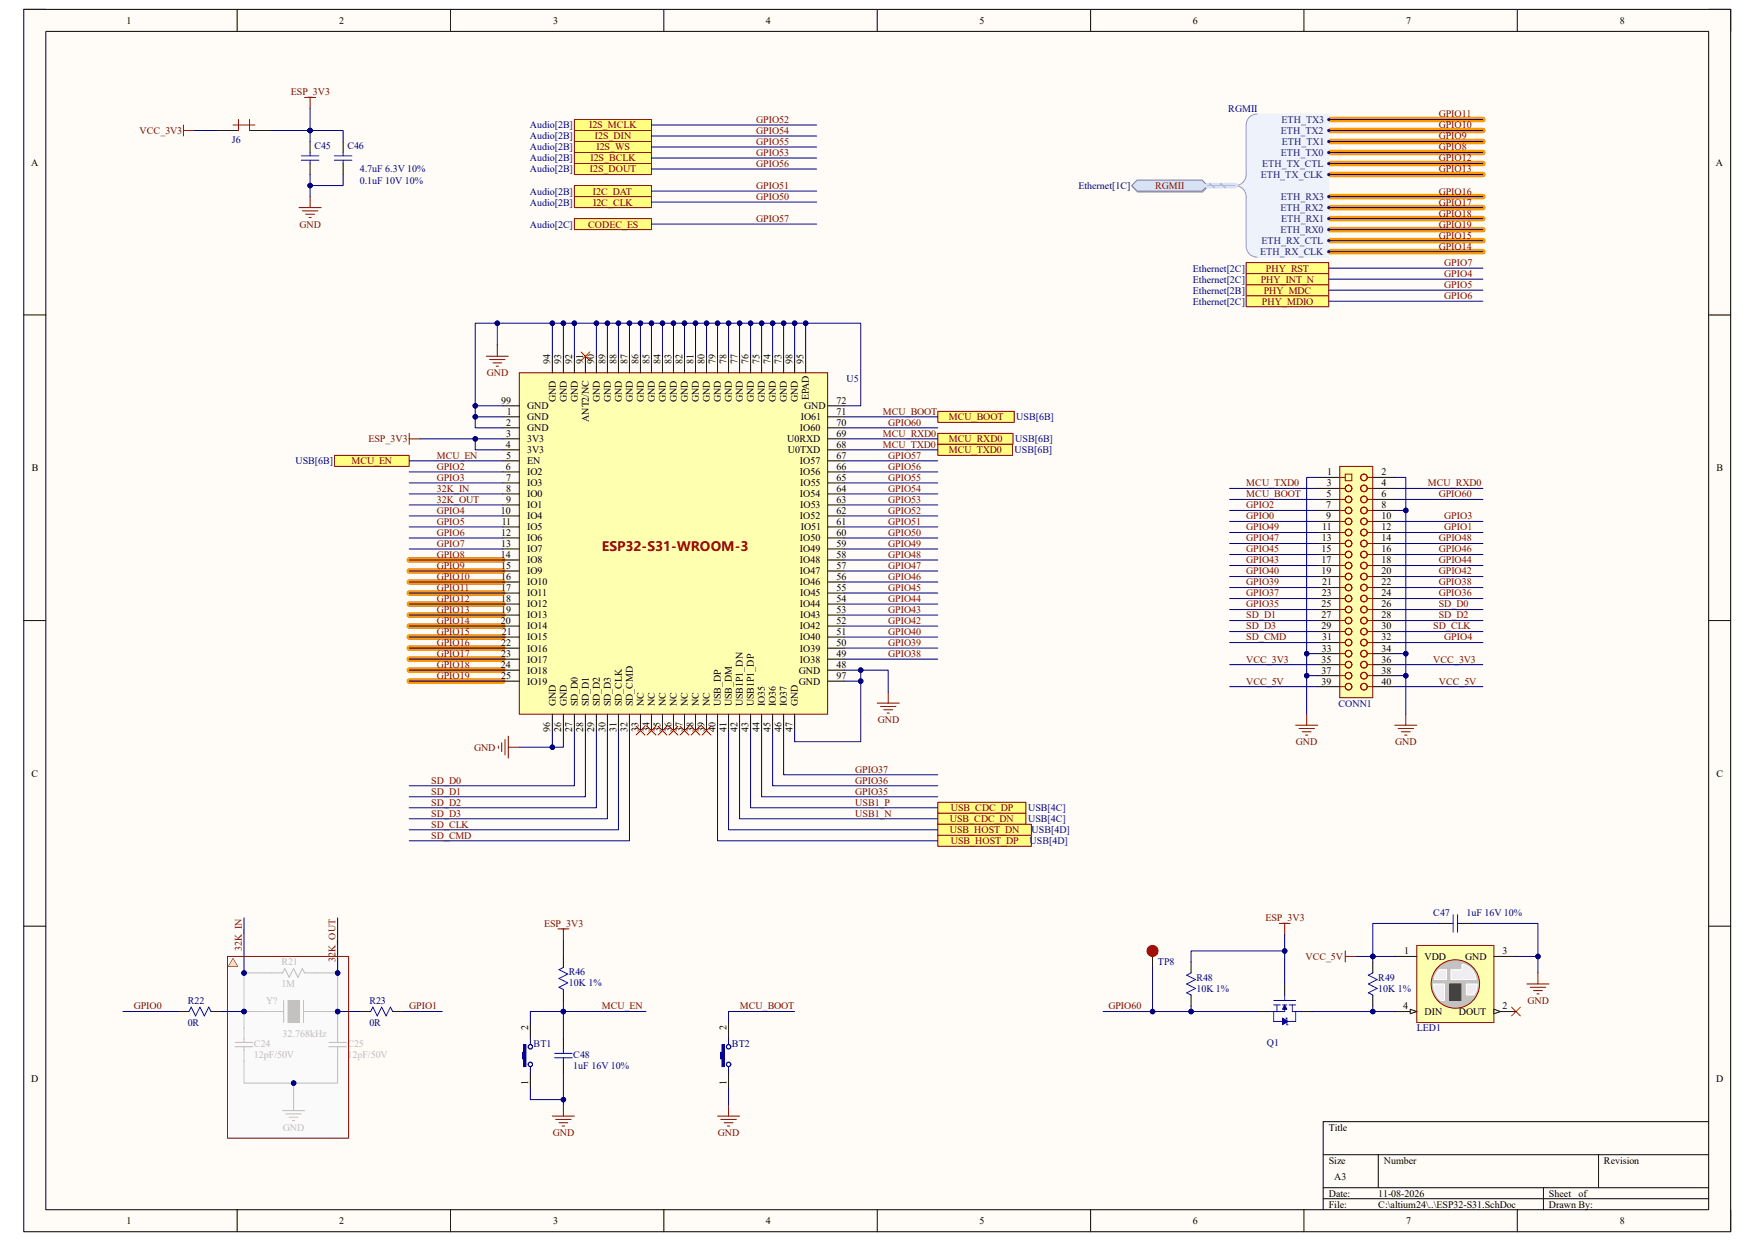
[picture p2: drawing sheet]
<svg xmlns="http://www.w3.org/2000/svg" width="297mm" height="210mm" viewBox="0 0 297 210" stroke-linecap="round" stroke-linejoin="round" font-family="sans-serif">
<defs><g id="words">
<text font-size="2.2" fill="#980000" x="101.9" y="93.3">ESP32-S31-WROOM-3</text>
<g font-size="1.7">
<text x="21.4" y="4">1</text>
<text x="57.4" y="4">2</text>
<text x="93.6" y="4">3</text>
<text x="129.6" y="4">4</text>
<text x="165.8" y="4">5</text>
<text x="201.8" y="4">6</text>
<text x="238" y="4">7</text>
<text x="274.1" y="4">8</text>
<text x="5.3" y="28">A</text>
<text x="290.4" y="28">A</text>
<text x="93.1" y="61.6" transform="rotate(-90 93.1 61.6)">94</text>
<text x="95" y="61.6" transform="rotate(-90 95 61.6)">93</text>
<text x="96.9" y="61.6" transform="rotate(-90 96.9 61.6)">92</text>
<text x="98.7" y="61.6" transform="rotate(-90 98.7 61.6)">91</text>
<text x="100.6" y="61.6" transform="rotate(-90 100.6 61.6)">90</text>
<text x="102.4" y="61.6" transform="rotate(-90 102.4 61.6)">89</text>
<text x="104.3" y="61.6" transform="rotate(-90 104.3 61.6)">88</text>
<text x="106.2" y="61.6" transform="rotate(-90 106.2 61.6)">87</text>
<text x="108" y="61.6" transform="rotate(-90 108 61.6)">86</text>
<text x="109.9" y="61.6" transform="rotate(-90 109.9 61.6)">85</text>
<text x="111.8" y="61.6" transform="rotate(-90 111.8 61.6)">84</text>
<text x="113.6" y="61.6" transform="rotate(-90 113.6 61.6)">83</text>
<text x="115.5" y="61.6" transform="rotate(-90 115.5 61.6)">82</text>
<text x="117.3" y="61.6" transform="rotate(-90 117.3 61.6)">81</text>
<text x="119.2" y="61.6" transform="rotate(-90 119.2 61.6)">80</text>
<text x="121.1" y="61.6" transform="rotate(-90 121.1 61.6)">79</text>
<text x="122.9" y="61.6" transform="rotate(-90 122.9 61.6)">78</text>
<text x="124.8" y="61.6" transform="rotate(-90 124.8 61.6)">77</text>
<text x="126.7" y="61.6" transform="rotate(-90 126.7 61.6)">76</text>
<text x="128.5" y="61.6" transform="rotate(-90 128.5 61.6)">75</text>
<text x="130.4" y="61.6" transform="rotate(-90 130.4 61.6)">74</text>
<text x="132.2" y="61.6" transform="rotate(-90 132.2 61.6)">73</text>
<text x="134.1" y="61.6" transform="rotate(-90 134.1 61.6)">98</text>
<text x="136" y="61.6" transform="rotate(-90 136 61.6)">95</text>
<text x="84.8" y="68.3">99</text>
<text x="85.8" y="70.2">1</text>
<text x="89.2" y="71.1">GND</text>
<text x="89.2" y="69.3">GND</text>
<text x="94.1" y="68" transform="rotate(-90 94.1 68)">GND</text>
<text x="95.9" y="68" transform="rotate(-90 95.9 68)">GND</text>
<text x="97.8" y="68" transform="rotate(-90 97.8 68)">GND</text>
<text x="99.7" y="71.4" transform="rotate(-90 99.7 71.4)">ANT2/NC</text>
<text x="101.5" y="68" transform="rotate(-90 101.5 68)">GND</text>
<text x="103.4" y="68" transform="rotate(-90 103.4 68)">GND</text>
<text x="105.2" y="68" transform="rotate(-90 105.2 68)">GND</text>
<text x="107.1" y="68" transform="rotate(-90 107.1 68)">GND</text>
<text x="109" y="68" transform="rotate(-90 109 68)">GND</text>
<text x="110.8" y="68" transform="rotate(-90 110.8 68)">GND</text>
<text x="112.7" y="68" transform="rotate(-90 112.7 68)">GND</text>
<text x="114.6" y="68" transform="rotate(-90 114.6 68)">GND</text>
<text x="116.4" y="68" transform="rotate(-90 116.4 68)">GND</text>
<text x="118.3" y="68" transform="rotate(-90 118.3 68)">GND</text>
<text x="120.1" y="68" transform="rotate(-90 120.1 68)">GND</text>
<text x="122" y="68" transform="rotate(-90 122 68)">GND</text>
<text x="123.9" y="68" transform="rotate(-90 123.9 68)">GND</text>
<text x="125.7" y="68" transform="rotate(-90 125.7 68)">GND</text>
<text x="127.6" y="68" transform="rotate(-90 127.6 68)">GND</text>
<text x="129.5" y="68" transform="rotate(-90 129.5 68)">GND</text>
<text x="131.3" y="68" transform="rotate(-90 131.3 68)">GND</text>
<text x="133.2" y="68" transform="rotate(-90 133.2 68)">GND</text>
<text x="135" y="68" transform="rotate(-90 135 68)">GND</text>
<text x="135.5" y="71.1">IO61</text>
<text x="136.1" y="69.3">GND</text>
<text x="136.9" y="67.8" transform="rotate(-90 136.9 67.8)">EPAD</text>
<text x="141.6" y="70.2">71</text>
<text x="141.6" y="68.3">72</text>
<text x="85.6" y="75.8">4</text>
<text x="85.6" y="72.1">2</text>
<text x="85.7" y="73.9">3</text>
<text x="85.7" y="77.6">5</text>
<text x="89.2" y="73">GND</text>
<text x="89.2" y="74.8">3V3</text>
<text x="89.2" y="76.7">3V3</text>
<text x="133.2" y="74.8">U0RXD</text>
<text x="133.3" y="76.7">U0TXD</text>
<text x="135.4" y="73">IO60</text>
<text x="141.6" y="77.6">67</text>
<text x="141.6" y="75.8">68</text>
<text x="141.6" y="73.9">69</text>
<text x="141.6" y="72.1">70</text>
<text x="5.4" y="79.8">B</text>
<text x="85.6" y="79.5">6</text>
<text x="85.6" y="81.4">7</text>
<text x="85.6" y="83.2">8</text>
<text x="89.2" y="78.6">EN</text>
<text x="89.2" y="80.4">IO2</text>
<text x="89.2" y="82.3">IO3</text>
<text x="135.4" y="80.4">IO56</text>
<text x="135.4" y="78.6">IO57</text>
<text x="135.4" y="82.3">IO55</text>
<text x="141.6" y="83.2">64</text>
<text x="141.6" y="81.4">65</text>
<text x="141.6" y="79.5">66</text>
<text x="224.5" y="82.3">3</text>
<text x="224.6" y="80.4">1</text>
<text x="233.8" y="80.4">2</text>
<text x="233.8" y="82.3">4</text>
<text x="290.5" y="79.8">B</text>
<text x="84.8" y="87">10</text>
<text x="84.9" y="88.8">11</text>
<text x="85.6" y="85.1">9</text>
<text x="89.2" y="84.2">IO0</text>
<text x="89.2" y="86">IO1</text>
<text x="89.2" y="87.9">IO4</text>
<text x="89.2" y="89.7">IO5</text>
<text x="135.4" y="87.9">IO52</text>
<text x="135.4" y="84.2">IO54</text>
<text x="135.4" y="86">IO53</text>
<text x="135.5" y="89.7">IO51</text>
<text x="141.6" y="88.8">61</text>
<text x="141.6" y="87">62</text>
<text x="141.6" y="85.1">63</text>
<text x="223.8" y="89.7">11</text>
<text x="224.5" y="86">7</text>
<text x="224.5" y="87.9">9</text>
<text x="224.5" y="84.2">5</text>
<text x="233.8" y="84.2">6</text>
<text x="233.8" y="86">8</text>
<text x="233.8" y="87.9">10</text>
<text x="233.8" y="89.7">12</text>
<text x="84.8" y="94.4">14</text>
<text x="84.8" y="90.7">12</text>
<text x="84.8" y="92.5">13</text>
<text x="89.2" y="91.6">IO6</text>
<text x="89.2" y="93.5">IO7</text>
<text x="89.2" y="95.3">IO8</text>
<text x="135.4" y="95.3">IO48</text>
<text x="135.4" y="93.5">IO49</text>
<text x="135.4" y="91.6">IO50</text>
<text x="141.6" y="94.4">58</text>
<text x="141.6" y="92.5">59</text>
<text x="141.6" y="90.7">60</text>
<text x="223.6" y="93.5">15</text>
<text x="223.6" y="95.3">17</text>
<text x="223.7" y="91.6">13</text>
<text x="233.8" y="91.6">14</text>
<text x="233.8" y="93.5">16</text>
<text x="233.8" y="95.3">18</text>
<text x="84.8" y="98.1">16</text>
<text x="84.8" y="100">17</text>
<text x="84.8" y="101.9">18</text>
<text x="84.8" y="96.3">15</text>
<text x="89.2" y="97.2">IO9</text>
<text x="89.2" y="99.1">IO10</text>
<text x="89.2" y="100.9">IO11</text>
<text x="135.4" y="99.1">IO46</text>
<text x="135.4" y="97.2">IO47</text>
<text x="135.4" y="100.9">IO45</text>
<text x="141.6" y="101.9">54</text>
<text x="141.6" y="100">55</text>
<text x="141.6" y="98.1">56</text>
<text x="141.6" y="96.3">57</text>
<text x="223.6" y="97.2">19</text>
<text x="223.7" y="100.9">23</text>
<text x="223.8" y="99.1">21</text>
<text x="233.8" y="97.2">20</text>
<text x="233.8" y="99.1">22</text>
<text x="233.8" y="100.9">24</text>
<text x="84.8" y="105.6">20</text>
<text x="84.8" y="103.7">19</text>
<text x="84.9" y="107.4">21</text>
<text x="89.2" y="102.8">IO12</text>
<text x="89.2" y="104.6">IO13</text>
<text x="89.2" y="106.5">IO14</text>
<text x="135.4" y="106.5">IO42</text>
<text x="135.4" y="102.8">IO44</text>
<text x="135.4" y="104.6">IO43</text>
<text x="141.6" y="107.4">51</text>
<text x="141.6" y="105.6">52</text>
<text x="141.6" y="103.7">53</text>
<text x="223.6" y="102.8">25</text>
<text x="223.6" y="104.6">27</text>
<text x="223.6" y="106.5">29</text>
<text x="233.8" y="102.8">26</text>
<text x="233.8" y="104.6">28</text>
<text x="233.8" y="106.5">30</text>
<text x="84.8" y="113.1">24</text>
<text x="84.8" y="109.3">22</text>
<text x="84.8" y="111.2">23</text>
<text x="89.2" y="108.4">IO15</text>
<text x="89.2" y="110.3">IO16</text>
<text x="89.2" y="112.1">IO17</text>
<text x="135.4" y="112.1">IO38</text>
<text x="135.4" y="110.3">IO39</text>
<text x="135.4" y="108.4">IO40</text>
<text x="141.6" y="113.1">48</text>
<text x="141.6" y="111.2">49</text>
<text x="141.6" y="109.3">50</text>
<text x="223.6" y="112.1">35</text>
<text x="223.7" y="110.3">33</text>
<text x="223.8" y="108.4">31</text>
<text x="233.8" y="108.4">32</text>
<text x="233.8" y="110.3">34</text>
<text x="233.8" y="112.1">36</text>
<text x="84.8" y="114.9">25</text>
<text x="89.2" y="114">IO18</text>
<text x="89.2" y="115.9">IO19</text>
<text x="94.1" y="119.5" transform="rotate(-90 94.1 119.5)">GND</text>
<text x="95.9" y="119.5" transform="rotate(-90 95.9 119.5)">GND</text>
<text x="97.8" y="119.5" transform="rotate(-90 97.8 119.5)">SD_D0</text>
<text x="99.7" y="119.5" transform="rotate(-90 99.7 119.5)">SD_D1</text>
<text x="101.5" y="119.5" transform="rotate(-90 101.5 119.5)">SD_D2</text>
<text x="103.4" y="119.5" transform="rotate(-90 103.4 119.5)">SD_D3</text>
<text x="105.2" y="119.5" transform="rotate(-90 105.2 119.5)">SD_CLK</text>
<text x="107.1" y="119.5" transform="rotate(-90 107.1 119.5)">SD_CMD</text>
<text x="109" y="119.5" transform="rotate(-90 109 119.5)">NC</text>
<text x="110.8" y="119.5" transform="rotate(-90 110.8 119.5)">NC</text>
<text x="112.7" y="119.5" transform="rotate(-90 112.7 119.5)">NC</text>
<text x="114.6" y="119.5" transform="rotate(-90 114.6 119.5)">NC</text>
<text x="116.4" y="119.5" transform="rotate(-90 116.4 119.5)">NC</text>
<text x="118.3" y="119.5" transform="rotate(-90 118.3 119.5)">NC</text>
<text x="120.1" y="119.5" transform="rotate(-90 120.1 119.5)">NC</text>
<text x="122" y="119.5" transform="rotate(-90 122 119.5)">USB_DP</text>
<text x="123.9" y="119.5" transform="rotate(-90 123.9 119.5)">USB_DM</text>
<text x="125.7" y="119.5" transform="rotate(-90 125.7 119.5)">USB1P1_DN</text>
<text x="127.6" y="119.5" transform="rotate(-90 127.6 119.5)">USB1P1_DP</text>
<text x="129.5" y="119.5" transform="rotate(-90 129.5 119.5)">IO35</text>
<text x="131.3" y="119.5" transform="rotate(-90 131.3 119.5)">IO36</text>
<text x="133.2" y="119.5" transform="rotate(-90 133.2 119.5)">IO37</text>
<text x="135" y="119.5" transform="rotate(-90 135 119.5)">GND</text>
<text x="135.2" y="114">GND</text>
<text x="135.2" y="115.9">GND</text>
<text x="141.6" y="114.9">97</text>
<text x="223.6" y="114">37</text>
<text x="223.6" y="115.9">39</text>
<text x="233.8" y="114">38</text>
<text x="233.8" y="115.9">40</text>
<text x="93.1" y="123.9" transform="rotate(-90 93.1 123.9)">96</text>
<text x="95" y="123.9" transform="rotate(-90 95 123.9)">26</text>
<text x="96.9" y="123.9" transform="rotate(-90 96.9 123.9)">27</text>
<text x="98.7" y="123.9" transform="rotate(-90 98.7 123.9)">28</text>
<text x="100.6" y="123.9" transform="rotate(-90 100.6 123.9)">29</text>
<text x="102.4" y="123.9" transform="rotate(-90 102.4 123.9)">30</text>
<text x="104.3" y="123.8" transform="rotate(-90 104.3 123.8)">31</text>
<text x="106.2" y="123.9" transform="rotate(-90 106.2 123.9)">32</text>
<text x="108" y="123.9" transform="rotate(-90 108 123.9)">33</text>
<text x="109.9" y="123.9" transform="rotate(-90 109.9 123.9)">34</text>
<text x="111.8" y="123.9" transform="rotate(-90 111.8 123.9)">35</text>
<text x="113.6" y="123.9" transform="rotate(-90 113.6 123.9)">36</text>
<text x="115.5" y="123.9" transform="rotate(-90 115.5 123.9)">37</text>
<text x="117.3" y="123.9" transform="rotate(-90 117.3 123.9)">38</text>
<text x="119.2" y="123.9" transform="rotate(-90 119.2 123.9)">39</text>
<text x="121.1" y="123.9" transform="rotate(-90 121.1 123.9)">40</text>
<text x="122.9" y="123.8" transform="rotate(-90 122.9 123.8)">41</text>
<text x="124.8" y="123.9" transform="rotate(-90 124.8 123.9)">42</text>
<text x="126.7" y="123.9" transform="rotate(-90 126.7 123.9)">43</text>
<text x="128.5" y="123.9" transform="rotate(-90 128.5 123.9)">44</text>
<text x="130.4" y="123.9" transform="rotate(-90 130.4 123.9)">45</text>
<text x="132.2" y="123.9" transform="rotate(-90 132.2 123.9)">46</text>
<text x="134.1" y="123.9" transform="rotate(-90 134.1 123.9)">47</text>
<text x="5.3" y="131.4">C</text>
<text x="290.5" y="131.4">C</text>
<text x="237.7" y="161.5">1</text>
<text x="254.3" y="161.5">3</text>
<text x="241.1" y="162.4">VDD</text>
<text x="247.9" y="162.4">GND</text>
<text x="237.5" y="170.8">4</text>
<text x="241.1" y="171.7">DIN</text>
<text x="246.9" y="171.7">DOUT</text>
<text x="254.3" y="170.8">2</text>
<text x="89.4" y="174.3" transform="rotate(-90 89.4 174.3)">2</text>
<text x="122.9" y="174.3" transform="rotate(-90 122.9 174.3)">2</text>
<text x="5.3" y="183.2">D</text>
<text x="89.4" y="183.6" transform="rotate(-90 89.4 183.6)">1</text>
<text x="122.9" y="183.6" transform="rotate(-90 122.9 183.6)">1</text>
<text x="290.4" y="183.2">D</text>
<text x="224.9" y="191.3">Title</text>
<text x="224.9" y="196.9">Size</text>
<text x="234.2" y="196.9">Number</text>
<text x="271.4" y="196.9">Revision</text>
<text x="224.9" y="202.5">Date:</text>
<text x="225.8" y="199.7">A3</text>
<text x="233.3" y="202.5">11-08-2026</text>
<text x="262.1" y="202.5">Sheet</text>
<text x="267.2" y="202.5">of</text>
<text x="21.4" y="207.2">1</text>
<text x="57.4" y="207.2">2</text>
<text x="93.6" y="207.2">3</text>
<text x="129.6" y="207.2">4</text>
<text x="165.8" y="207.2">5</text>
<text x="201.8" y="207.2">6</text>
<text x="224.9" y="204.4">File:</text>
<text x="233.3" y="204.4">C:\altium24\..\ESP32-S31.SchDoc</text>
<text x="238" y="207.2">7</text>
<text x="262.1" y="204.4">Drawn By:</text>
<text x="274.1" y="207.2">8</text>
</g>
<g font-size="1.7" fill="#800000">
<text x="49.2" y="16.1">ESP_3V3</text>
<text x="23.6" y="22.6">VCC_3V3</text>
<text x="99.7" y="21.7">I2S_MCLK</text>
<text x="100.7" y="23.6">I2S_DIN</text>
<text x="128" y="20.8">GPIO52</text>
<text x="128" y="22.6">GPIO54</text>
<text x="243.5" y="23.6">GPIO9</text>
<text x="243.5" y="21.7">GPIO10</text>
<text x="243.5" y="19.9">GPIO11</text>
<text x="99.8" y="29.2">I2S_DOUT</text>
<text x="99.9" y="27.3">I2S_BCLK</text>
<text x="100.9" y="25.4">I2S_WS</text>
<text x="128" y="26.4">GPIO53</text>
<text x="128" y="24.5">GPIO55</text>
<text x="128" y="28.2">GPIO56</text>
<text x="243.5" y="25.4">GPIO8</text>
<text x="243.5" y="27.3">GPIO12</text>
<text x="243.5" y="29.2">GPIO13</text>
<text x="100.3" y="32.9">I2C_DAT</text>
<text x="100.4" y="34.8">I2C_CLK</text>
<text x="128" y="33.9">GPIO50</text>
<text x="128" y="32">GPIO51</text>
<text x="195.5" y="32">RGMII</text>
<text x="243.5" y="32.9">GPIO16</text>
<text x="243.5" y="34.8">GPIO17</text>
<text x="50.7" y="38.5">GND</text>
<text x="99.5" y="38.5">CODEC_ES</text>
<text x="128" y="37.6">GPIO57</text>
<text x="243.5" y="40.4">GPIO15</text>
<text x="243.5" y="36.7">GPIO18</text>
<text x="243.5" y="38.5">GPIO19</text>
<text x="213.4" y="47.8">PHY_INT_N</text>
<text x="214.2" y="46">PHY_RST</text>
<text x="243.5" y="42.2">GPIO14</text>
<text x="244.4" y="46.9">GPIO4</text>
<text x="244.4" y="45">GPIO7</text>
<text x="213.6" y="51.6">PHY_MDIO</text>
<text x="213.9" y="49.7">PHY_MDC</text>
<text x="244.4" y="48.8">GPIO5</text>
<text x="244.4" y="50.6">GPIO6</text>
<text x="82.4" y="63.7">GND</text>
<text x="149.4" y="70.2">MCU_BOOT</text>
<text x="160.6" y="71.1">MCU_BOOT</text>
<text x="62.4" y="74.8">ESP_3V3</text>
<text x="73.9" y="77.6">MCU_EN</text>
<text x="149.4" y="73.9">MCU_RXD0</text>
<text x="149.4" y="75.8">MCU_TXD0</text>
<text x="150.3" y="77.6">GPIO57</text>
<text x="150.3" y="72.1">GPIO60</text>
<text x="160.6" y="74.8">MCU_RXD0</text>
<text x="160.6" y="76.7">MCU_TXD0</text>
<text x="59.5" y="78.6">MCU_EN</text>
<text x="73.9" y="79.5">GPIO2</text>
<text x="73.9" y="81.4">GPIO3</text>
<text x="73.9" y="83.2">32K_IN</text>
<text x="150.3" y="83.2">GPIO54</text>
<text x="150.3" y="81.4">GPIO55</text>
<text x="150.3" y="79.5">GPIO56</text>
<text x="210.9" y="82.3">MCU_TXD0</text>
<text x="241.6" y="82.3">MCU_RXD0</text>
<text x="73.9" y="87">GPIO4</text>
<text x="73.9" y="88.8">GPIO5</text>
<text x="73.9" y="85.1">32K_OUT</text>
<text x="150.3" y="88.8">GPIO51</text>
<text x="150.3" y="87">GPIO52</text>
<text x="150.3" y="85.1">GPIO53</text>
<text x="210.9" y="87.9">GPIO0</text>
<text x="210.9" y="86">GPIO2</text>
<text x="210.9" y="89.7">GPIO49</text>
<text x="210.9" y="84.2">MCU_BOOT</text>
<text x="243.5" y="84.2">GPIO60</text>
<text x="244.4" y="89.7">GPIO1</text>
<text x="244.4" y="87.9">GPIO3</text>
<text x="73.9" y="90.7">GPIO6</text>
<text x="73.9" y="92.5">GPIO7</text>
<text x="73.9" y="94.4">GPIO8</text>
<text x="150.3" y="94.4">GPIO48</text>
<text x="150.3" y="92.5">GPIO49</text>
<text x="150.3" y="90.7">GPIO50</text>
<text x="210.9" y="95.3">GPIO43</text>
<text x="210.9" y="93.5">GPIO45</text>
<text x="210.9" y="91.6">GPIO47</text>
<text x="243.5" y="95.3">GPIO44</text>
<text x="243.5" y="93.5">GPIO46</text>
<text x="243.5" y="91.6">GPIO48</text>
<text x="73.9" y="96.3">GPIO9</text>
<text x="73.9" y="98.1">GPIO10</text>
<text x="73.9" y="100">GPIO11</text>
<text x="73.9" y="101.9">GPIO12</text>
<text x="150.3" y="101.9">GPIO44</text>
<text x="150.3" y="100">GPIO45</text>
<text x="150.3" y="98.1">GPIO46</text>
<text x="150.3" y="96.3">GPIO47</text>
<text x="210.9" y="100.9">GPIO37</text>
<text x="210.9" y="99.1">GPIO39</text>
<text x="210.9" y="97.2">GPIO40</text>
<text x="243.5" y="100.9">GPIO36</text>
<text x="243.5" y="99.1">GPIO38</text>
<text x="243.5" y="97.2">GPIO42</text>
<text x="73.9" y="103.7">GPIO13</text>
<text x="73.9" y="105.6">GPIO14</text>
<text x="73.9" y="107.4">GPIO15</text>
<text x="150.3" y="107.4">GPIO40</text>
<text x="150.3" y="105.6">GPIO42</text>
<text x="150.3" y="103.7">GPIO43</text>
<text x="210.9" y="102.8">GPIO35</text>
<text x="210.9" y="104.6">SD_D1</text>
<text x="210.9" y="106.5">SD_D3</text>
<text x="242.6" y="106.5">SD_CLK</text>
<text x="243.5" y="104.6">SD_D2</text>
<text x="243.5" y="102.8">SD_D0</text>
<text x="73.9" y="109.3">GPIO16</text>
<text x="73.9" y="111.2">GPIO17</text>
<text x="73.9" y="113.1">GPIO18</text>
<text x="150.3" y="111.2">GPIO38</text>
<text x="150.3" y="109.3">GPIO39</text>
<text x="210.9" y="108.4">SD_CMD</text>
<text x="210.9" y="112.1">VCC_3V3</text>
<text x="242.6" y="112.1">VCC_3V3</text>
<text x="244.4" y="108.4">GPIO4</text>
<text x="73.9" y="114.9">GPIO19</text>
<text x="210.9" y="115.9">VCC_5V</text>
<text x="243.5" y="115.9">VCC_5V</text>
<text x="148.5" y="122.4">GND</text>
<text x="80.2" y="127">GND</text>
<text x="144.7" y="130.8">GPIO37</text>
<text x="219.3" y="126.1">GND</text>
<text x="236.1" y="126.1">GND</text>
<text x="73" y="132.6">SD_D0</text>
<text x="73" y="134.5">SD_D1</text>
<text x="73" y="136.4">SD_D2</text>
<text x="144.7" y="134.5">GPIO35</text>
<text x="144.7" y="132.6">GPIO36</text>
<text x="144.7" y="136.4">USB1_P</text>
<text x="160.9" y="137.3">USB_CDC_DP</text>
<text x="73" y="138.2">SD_D3</text>
<text x="73" y="140.1">SD_CLK</text>
<text x="73" y="141.9">SD_CMD</text>
<text x="144.7" y="138.2">USB1_N</text>
<text x="160.7" y="139.1">USB_CDC_DN</text>
<text x="160.7" y="141">USB_HOST_DN</text>
<text x="160.9" y="142.9">USB_HOST_DP</text>
<text x="214.2" y="155.9">ESP_3V3</text>
<text x="40.9" y="160.9" transform="rotate(-90 40.9 160.9)">32K_IN</text>
<text x="92.1" y="156.8">ESP_3V3</text>
<text x="56.8" y="162.8" transform="rotate(-90 56.8 162.8)">32K_OUT</text>
<text x="220.9" y="162.4">VCC_5V</text>
<text x="22.6" y="170.8">GPIO0</text>
<text x="69.3" y="170.8">GPIO1</text>
<text x="101.9" y="170.8">MCU_EN</text>
<text x="125.2" y="170.8">MCU_BOOT</text>
<text x="187.6" y="170.8">GPIO60</text>
<text x="258.5" y="169.9">GND</text>
<text x="93.6" y="192.3">GND</text>
<text x="121.5" y="192.3">GND</text>
</g>
<g font-size="1.7" fill="#000080">
<text x="89.7" y="21.7">Audio[2B]</text>
<text x="89.7" y="23.6">Audio[2B]</text>
<text x="207.9" y="18.9">RGMII</text>
<text x="39.2" y="24.2">J6</text>
<text x="53.2" y="25.3">C45</text>
<text x="58.8" y="25.3">C46</text>
<text x="60.9" y="29.2">4.7uF 6.3V 10%</text>
<text x="89.7" y="27.3">Audio[2B]</text>
<text x="89.7" y="25.4">Audio[2B]</text>
<text x="89.7" y="29.2">Audio[2B]</text>
<text x="60.9" y="31.1">0.1uF 10V 10%</text>
<text x="89.7" y="32.9">Audio[2B]</text>
<text x="89.7" y="34.8">Audio[2B]</text>
<text x="182.5" y="32">Ethernet[1C]</text>
<text x="89.7" y="38.5">Audio[2C]</text>
<text x="201.9" y="46">Ethernet[2C]</text>
<text x="201.9" y="47.8">Ethernet[2C]</text>
<text x="201.9" y="49.7">Ethernet[2B]</text>
<text x="201.9" y="51.6">Ethernet[2C]</text>
<text x="143.3" y="64.6">U5</text>
<text x="172" y="71.1">USB[6B]</text>
<text x="171.7" y="76.7">USB[6B]</text>
<text x="171.8" y="74.8">USB[6B]</text>
<text x="50" y="78.6">USB[6B]</text>
<text x="226.5" y="119.6">CONN1</text>
<text x="174" y="137.3">USB[4C]</text>
<text x="174" y="139.1">USB[4C]</text>
<text x="174.2" y="142.9">USB[4D]</text>
<text x="174.6" y="141">USB[4D]</text>
<text x="242.6" y="155">C47</text>
<text x="248.2" y="155">1uF 16V 10%</text>
<text x="96.3" y="165.1">R46</text>
<text x="96.3" y="166.9">10K 1%</text>
<text x="196" y="163.4">TP8</text>
<text x="202.5" y="166">R48</text>
<text x="202.5" y="167.9">10K 1%</text>
<text x="233.3" y="166">R49</text>
<text x="233.3" y="167.9">10K 1%</text>
<text x="31.8" y="169.9">R22</text>
<text x="31.8" y="173.6">0R</text>
<text x="62.5" y="169.9">R23</text>
<text x="62.5" y="173.6">0R</text>
<text x="90.3" y="177.2">BT1</text>
<text x="97" y="179">C48</text>
<text x="123.9" y="177.2">BT2</text>
<text x="214.4" y="177">Q1</text>
<text x="239.8" y="174.5">LED1</text>
<text x="97" y="180.9">1uF 16V 10%</text>
</g>
<g font-size="1.7" fill="#003a70">
<text x="216.8" y="22.6">ETH_TX2</text>
<text x="216.9" y="20.8">ETH_TX3</text>
<text x="213.6" y="28.2">ETH_TX_CTL</text>
<text x="216.8" y="26.4">ETH_TX0</text>
<text x="217" y="24.5">ETH_TX1</text>
<text x="213.4" y="30.1">ETH_TX_CLK</text>
<text x="216.7" y="35.7">ETH_RX2</text>
<text x="216.8" y="33.9">ETH_RX3</text>
<text x="213.5" y="41.3">ETH_RX_CTL</text>
<text x="216.7" y="39.5">ETH_RX0</text>
<text x="216.8" y="37.6">ETH_RX1</text>
<text x="213.3" y="43.2">ETH_RX_CLK</text>
</g>
<g font-size="1.7" fill="#bfbebc">
<text x="47.6" y="163.4">R21</text>
<text x="47.6" y="167.1">1M</text>
<text x="45" y="169.9">Y?</text>
<text x="43" y="177.2">C24</text>
<text x="43" y="179">12pF/50V</text>
<text x="47.8" y="175.5">32.768kHz</text>
<text x="58.8" y="177.2">C25</text>
<text x="58.8" y="179">12pF/50V</text>
<text x="47.9" y="191.3">GND</text>
</g>
</g></defs>
<path d="M4 1.6h288.9v206.8h-288.9z" fill-rule="evenodd" fill="#fffcf8"/>
<path d="M4 1.6h288.9v206.8h-288.9z" fill="none" stroke="#000" stroke-width=".17"/>
<path d="M7.8 5.3h281.4v199.4h-281.4z" fill-rule="evenodd" fill="#fffcf8"/>
<g fill="none" stroke="#000" stroke-width=".17">
<path d="M4 1.6h3.7M7.8 5.3h281.4v199.4h-281.4zM40.1 1.6v3.7M76.2 1.6v3.7M112.3 1.6v3.7M148.5 1.6v3.7M184.6 1.6v3.7M220.7 1.6v3.7M256.8 1.6v3.7M289.2 1.6h3.7v3.7M4 53.3h3.7M289.2 53.3h3.7"/>
<path d="M4 105h3.8M289.2 105h3.7M4 156.7h3.8M289.2 156.7h3.7M223.9 195.4h65.3M233.3 195.4v5.6M270.5 195.4v5.6M289.2 189.8h-65.3v14.9M40.1 204.7v3.7M76.2 204.7v3.7M112.4 204.7v3.7M148.5 204.7v3.7"/>
<path d="M184.6 204.7v3.7M220.7 204.7v3.7M223.9 201h65.3M223.9 202.9h65.3M256.8 204.7v3.7M261.2 201v3.7M292.9 204.7v3.7"/>
</g>
<g fill="none" stroke="#f90" stroke-width=".93">
<path d="M224.9 22.1h26.1M224.9 24h26.1M224.9 25.8h26.1M224.9 20.2h26.1M224.9 38.9h26.1M224.9 37h26.1M224.9 35.1h26.1M224.9 29.5h26.1M224.9 33.3h26.1M224.9 27.7h26.1M224.9 40.7h26.1M224.9 42.6h26.1"/>
<path d="M69.3 94.8h15.8M69.3 96.6h15.8M69.3 98.5h15.8M69.3 100.4h15.8M69.3 102.2h15.8M69.3 104.1h15.8M69.3 105.9h15.8M69.3 107.8h15.8M69.3 109.7h15.8M69.3 111.5h15.8M69.3 113.4h15.8M69.3 115.3h15.8"/>
</g>
<path d="M38.5 161.9h20.5v30.7h-20.5z" fill-rule="evenodd" fill="#fafafa"/>
<path d="M87.9 63.1h52.2v57.8h-52.2z" fill-rule="evenodd" fill="#ffffb0"/>
<path d="M87.9 63.1h52.2v57.8h-52.2z" fill="none" stroke="#800000" stroke-width=".17"/>
<g fill="none" stroke="#000" stroke-width=".17">
<path d="M85.1 70.5h2.8M85.1 72.4h2.8M85.1 74.3h2.8M85.1 76.1h2.8M85.1 78h2.8M85.1 79.9h2.8M85.1 68.7h2.8M93.5 60.3v2.8M95.3 60.3v2.8M97.2 60.3v2.8M99.1 60.3v2.8M100.9 60.3v2.8"/>
<path d="M102.8 60.3v2.8M104.7 60.3v2.8M106.5 60.3v2.8M108.4 60.3v2.8M110.3 60.3v2.8M112.1 60.3v2.8M114 60.3v2.8M115.8 60.3v2.8M117.7 60.3v2.8M119.6 60.3v2.8M121.4 60.3v2.8M123.3 60.3v2.8"/>
<path d="M125.2 60.3v2.8M127 60.3v2.8M128.9 60.3v2.8M130.8 60.3v2.8M132.6 60.3v2.8M134.5 60.3v2.8M136.3 60.3v2.8M140.1 70.5h2.8M140.1 72.4h2.8M140.1 74.3h2.8M140.1 76.1h2.8M140.1 78h2.8"/>
<path d="M140.1 79.9h2.8M140.1 68.7h2.8M85.1 81.7h2.8M85.1 83.6h2.8M85.1 85.4h2.8M85.1 87.3h2.8M85.1 89.2h2.8M85.1 91h2.8M85.1 92.9h2.8M85.1 94.8h2.8M85.1 96.6h2.8M85.1 98.5h2.8"/>
<path d="M140.1 81.7h2.8M140.1 83.6h2.8M140.1 85.4h2.8M140.1 87.3h2.8M140.1 89.2h2.8M140.1 91h2.8M140.1 92.9h2.8M140.1 94.8h2.8M140.1 96.6h2.8M140.1 98.5h2.8M85.1 100.4h2.8M85.1 102.2h2.8"/>
<path d="M85.1 104.1h2.8M85.1 105.9h2.8M85.1 107.8h2.8M85.1 109.7h2.8M85.1 111.5h2.8M85.1 113.4h2.8M85.1 115.3h2.8M140.1 100.4h2.8M140.1 102.2h2.8M140.1 104.1h2.8M140.1 105.9h2.8M140.1 107.8h2.8"/>
<path d="M140.1 109.7h2.8M140.1 111.5h2.8M140.1 113.4h2.8M140.1 115.3h2.8M93.5 120.9v2.8M95.3 120.9v2.8M97.2 120.9v2.8M99.1 120.9v2.8M100.9 120.9v2.8M102.8 120.9v2.8M104.7 120.9v2.8M106.5 120.9v2.8"/>
<path d="M108.4 120.9v2.8M110.3 120.9v2.8M112.1 120.9v2.8M114 120.9v2.8M115.8 120.9v2.8M117.7 120.9v2.8M119.6 120.9v2.8M121.4 120.9v2.8M123.3 120.9v2.8M125.2 120.9v2.8M127 120.9v2.8M128.9 120.9v2.8"/>
<path d="M130.8 120.9v2.8M132.6 120.9v2.8M134.5 120.9v2.8"/>
</g>
<path d="M226.7 78.9h5.6v39.2h-5.6z" fill-rule="evenodd" fill="#ffffb0"/>
<path d="M226.7 78.9h5.6v39.2h-5.6z" fill="none" stroke="#800000" stroke-width=".17"/>
<g fill="none" stroke="#000" stroke-width=".17">
<path d="M223 80.8h3.7M223 82.7h3.7M223 84.5h3.7M223 86.4h3.7M223 88.2h3.7M223 90.1h3.7M223 92h3.7M223 93.8h3.7M223 95.7h3.7M223 97.6h3.7M223 99.4h3.7M232.3 80.8h3.8"/>
<path d="M232.3 82.7h3.8M232.3 84.5h3.8M232.3 86.4h3.8M232.3 88.2h3.8M232.3 90.1h3.8M232.3 92h3.8M232.3 93.8h3.8M232.3 95.7h3.8M232.3 97.6h3.8M232.3 99.4h3.8M223 101.3h3.7M223 103.2h3.7"/>
<path d="M223 105h3.7M223 106.9h3.7M223 108.7h3.7M223 110.6h3.7M223 112.5h3.7M223 114.3h3.7M223 116.2h3.7M232.3 101.3h3.8M232.3 103.2h3.8M232.3 105h3.8M232.3 106.9h3.8M232.3 108.7h3.8"/>
<path d="M232.3 110.6h3.8M232.3 112.5h3.8M232.3 114.3h3.8M232.3 116.2h3.8"/>
</g>
<g fill="none" stroke="#980000" stroke-width=".17">
<path d="M226.7 80.8h1M226.7 82.7h1M231.4 80.8h.9M231.4 82.7h.9"/>
<circle cx="228.2" cy="82.7" r=".56"/>
<circle cx="230.8" cy="80.8" r=".56"/>
<circle cx="230.8" cy="82.7" r=".56"/>
</g>
<path d="M227.7 80.2h1.1v1.2h-1.1z" fill-rule="evenodd" fill="#ffffb0"/>
<g fill="none" stroke="#980000" stroke-width=".17">
<path d="M226.7 84.5h1M226.7 86.4h1M226.7 88.2h1M226.7 90.1h1M226.7 92h1M226.7 93.8h1M226.7 95.7h1M226.7 97.6h1M226.7 99.4h1M227.7 80.2h1.1v1.2h-1.1zM231.4 84.5h.9M231.4 86.4h.9"/>
<path d="M231.4 88.2h.9M231.4 90.1h.9M231.4 92h.9M231.4 93.8h.9M231.4 95.7h.9M231.4 97.6h.9M231.4 99.4h.9M226.7 101.3h1M226.7 103.2h1M226.7 105h1M226.7 106.9h1M226.7 108.7h1"/>
<path d="M226.7 110.6h1M226.7 112.5h1M226.7 114.3h1M226.7 116.2h1M231.4 101.3h.9M231.4 103.2h.9M231.4 105h.9M231.4 106.9h.9M231.4 108.7h.9M231.4 110.6h.9M231.4 112.5h.9M231.4 114.3h.9"/>
<path d="M231.4 116.2h.9"/>
<circle cx="228.2" cy="93.8" r=".56"/>
<circle cx="228.2" cy="88.2" r=".56"/>
<circle cx="228.2" cy="92" r=".56"/>
<circle cx="228.2" cy="86.4" r=".56"/>
<circle cx="228.2" cy="90.1" r=".56"/>
<circle cx="228.2" cy="95.7" r=".56"/>
<circle cx="228.2" cy="97.6" r=".56"/>
<circle cx="228.2" cy="99.4" r=".56"/>
<circle cx="228.2" cy="84.5" r=".56"/>
<circle cx="230.8" cy="97.6" r=".56"/>
<circle cx="230.8" cy="84.5" r=".56"/>
<circle cx="230.8" cy="88.2" r=".56"/>
<circle cx="230.8" cy="95.7" r=".56"/>
<circle cx="230.8" cy="99.4" r=".56"/>
<circle cx="230.8" cy="86.4" r=".56"/>
<circle cx="230.8" cy="93.8" r=".56"/>
<circle cx="230.8" cy="90.1" r=".56"/>
<circle cx="230.8" cy="92" r=".56"/>
<circle cx="228.2" cy="101.3" r=".56"/>
<circle cx="228.2" cy="103.2" r=".56"/>
<circle cx="228.2" cy="106.9" r=".56"/>
<circle cx="228.2" cy="110.6" r=".56"/>
<circle cx="228.2" cy="108.7" r=".56"/>
<circle cx="228.2" cy="114.3" r=".56"/>
<circle cx="228.2" cy="116.2" r=".56"/>
<circle cx="228.2" cy="112.5" r=".56"/>
<circle cx="228.2" cy="105" r=".56"/>
<circle cx="230.8" cy="105" r=".56"/>
<circle cx="230.8" cy="112.5" r=".56"/>
<circle cx="230.8" cy="101.3" r=".56"/>
<circle cx="230.8" cy="116.2" r=".56"/>
<circle cx="230.8" cy="108.7" r=".56"/>
<circle cx="230.8" cy="110.6" r=".56"/>
<circle cx="230.8" cy="106.9" r=".56"/>
<circle cx="230.8" cy="103.2" r=".56"/>
<circle cx="230.8" cy="114.3" r=".56"/>
</g>
<g fill="none" stroke="#f00" stroke-width=".17">
<path d="M98.3 59.5l1.5 1.5M99.8 59.5l-1.5 1.5M107.6 122.9l1.5 1.5M109.1 122.9l-1.5 1.5M109.5 122.9l1.5 1.5M111 122.9l-1.5 1.5M111.4 122.9l1.5 1.5M112.9 122.9l-1.5 1.5M113.2 122.9l1.5 1.5M114.7 122.9l-1.5 1.5M115.1 122.9l1.5 1.5M116.6 122.9l-1.5 1.5"/>
<path d="M117 122.9l1.5 1.5M118.5 122.9l-1.5 1.5M118.8 122.9l1.5 1.5M120.3 122.9l-1.5 1.5"/>
</g>
<g fill="none" stroke="#800000" stroke-width=".17">
<path d="M84.2 58.4v1.9M82.3 60.3h3.7M82.9 60.8h2.6M83.4 61.4h1.5M84 62h.3M148.5 119h3.7M149 119.6h2.6M150.3 117.1v1.9M84.3 126.3v.3M84.9 125.7v1.5M85.5 125.1v2.7M86 124.6v3.7"/>
<path d="M86 126.4h1.9M149.6 120.1h1.5M150.1 120.7h.4M219.3 122.7h3.7M219.8 123.3h2.7M220.4 123.8h1.5M221 124.4h.3M221.1 120.9v1.8M236.1 122.7h3.7M236.6 123.3h2.6M237.2 123.8h1.5M237.7 124.4h.4"/>
<path d="M237.9 120.9v1.8"/>
</g>
<path d="M158.7 73.3h12.7v1.9h-12.7z" fill-rule="evenodd" fill="#ffff80"/>
<path d="M158.7 73.3h12.7v1.9h-12.7z" fill="none" stroke="#800000" stroke-width=".17"/>
<path d="M158.7 75.2h12.6v1.9h-12.6z" fill-rule="evenodd" fill="#ffff80"/>
<path d="M158.7 75.2h12.6v1.9h-12.6z" fill="none" stroke="#800000" stroke-width=".17"/>
<path d="M56.6 77.1h12.7v1.8h-12.7z" fill-rule="evenodd" fill="#ffff80"/>
<path d="M56.6 77.1h12.7v1.8h-12.7z" fill="none" stroke="#800000" stroke-width=".17"/>
<path d="M158.7 69.6h13v1.9h-13z" fill-rule="evenodd" fill="#ffff80"/>
<path d="M158.7 69.6h13v1.9h-13z" fill="none" stroke="#800000" stroke-width=".17"/>
<path d="M158.7 135.8h14.9v1.8h-14.9z" fill-rule="evenodd" fill="#ffff80"/>
<path d="M158.7 135.8h14.9v1.8h-14.9z" fill="none" stroke="#800000" stroke-width=".17"/>
<path d="M158.7 137.6h14.9v1.9h-14.9z" fill-rule="evenodd" fill="#ffff80"/>
<path d="M158.7 137.6h14.9v1.9h-14.9z" fill="none" stroke="#800000" stroke-width=".17"/>
<path d="M158.7 141.4h15.9v1.8h-15.9z" fill-rule="evenodd" fill="#ffff80"/>
<path d="M158.7 141.4h15.9v1.8h-15.9z" fill="none" stroke="#800000" stroke-width=".17"/>
<path d="M158.7 139.5h15.9v1.9h-15.9z" fill-rule="evenodd" fill="#ffff80"/>
<path d="M158.7 139.5h15.9v1.9h-15.9z" fill="none" stroke="#800000" stroke-width=".17"/>
<g fill="none" stroke="#bfbebc" stroke-width=".17">
<path d="M39.8 176.4h3M39.8 177.1h3M41.3 174v2.4M41.3 177.1v2.5M45 171.2h3M46 164.7h1.8l.4-.8 .7 1.5 .8-1.5 .7 1.5 .8-1.5 .3 .8h1.9M48 169.3v3.7M51.4 171.2h2.9M51.4 169.3v3.7M55.6 176.4h3M55.6 177.1h3M57.1 174v2.4"/>
<path d="M57.1 177.1v2.5M47.8 187.9h3.8M48.4 188.5h2.6M48.9 189.1h1.5M49.5 189.6h.4M49.7 186.1v1.8"/>
</g>
<path d="M30.1 171.2h1.9M35.7 171.2h1.9M60.9 171.2h1.8M66.5 171.2h1.8" fill="none" stroke="#000" stroke-width=".17"/>
<path d="M32 171.2l.4-.8 .7 1.5 .7-1.5 .8 1.5 .7-1.5 .4 .8M62.7 171.2l.4-.8 .7 1.5 .8-1.5 .7 1.5 .8-1.5 .4 .8" fill="none" stroke="#00f" stroke-width=".17"/>
<path d="M48.8 169.3h1.8v3.7h-1.8z" fill-rule="evenodd" fill="#bfbebc"/>
<path d="M48.8 169.3h1.8v3.7h-1.8z" fill="none" stroke="#bfbebc" stroke-width=".17"/>
<path d="M192.5 30.7h11l1 .9-1 .9h-11l-.9-.9z" fill-rule="evenodd" fill="#bac0ca"/>
<path d="M192.5 30.7h11l1 .9-1 .9h-11l-.9-.9z" fill="none" stroke="#a6acb6" stroke-width=".17"/>
<path d="M192.4 30.5h11l1 .9-1 .9h-11l-.9-.9z" fill-rule="evenodd" fill="#d5e4ff"/>
<path d="M192.4 30.5h11l1 .9-1 .9h-11l-.9-.9z" fill="none" stroke="#71809b" stroke-width=".17"/>
<path d="M211.8 19.5l1-.2h12.1v24.2h-12.1l-1-.2-.7-.7-.2-.9v-8.9l-.5-.8-.9-.6 .9-.6 .5-.8v-8.8l.2-1z" fill-rule="evenodd" fill="#edf2fb"/>
<path d="M211.8 19.5l1-.2h12.1v24.2h-12.1l-1-.2-.7-.7-.2-.9v-8.9l-.5-.8-.9-.6 .9-.6 .5-.8v-8.8l.2-1z" fill="none" stroke="#edf2fb" stroke-width=".17"/>
<path d="M212.8 19.3a1.87 1.87 0 0 0-1.9 1.9v8.3a1.87 1.87 0 0 1-1.9 1.9 1.86 1.86 0 0 1 1.9 1.9v8.4a1.87 1.87 0 0 0 1.9 1.8" fill="none" stroke="#8f9ec9" stroke-width=".17"/>
<circle cx="224.9" cy="24" r=".18" fill="#003a70"/>
<circle cx="224.9" cy="24" r=".18" fill="none" stroke="#003a70" stroke-width=".17"/>
<circle cx="224.9" cy="25.8" r=".18" fill="#003a70"/>
<circle cx="224.9" cy="25.8" r=".18" fill="none" stroke="#003a70" stroke-width=".17"/>
<circle cx="224.9" cy="27.7" r=".18" fill="#003a70"/>
<circle cx="224.9" cy="27.7" r=".18" fill="none" stroke="#003a70" stroke-width=".17"/>
<circle cx="224.9" cy="29.5" r=".18" fill="#003a70"/>
<circle cx="224.9" cy="29.5" r=".18" fill="none" stroke="#003a70" stroke-width=".17"/>
<circle cx="224.9" cy="38.9" r=".18" fill="#003a70"/>
<circle cx="224.9" cy="38.9" r=".18" fill="none" stroke="#003a70" stroke-width=".17"/>
<circle cx="224.9" cy="40.7" r=".18" fill="#003a70"/>
<circle cx="224.9" cy="40.7" r=".18" fill="none" stroke="#003a70" stroke-width=".17"/>
<circle cx="224.9" cy="42.6" r=".18" fill="#003a70"/>
<circle cx="224.9" cy="42.6" r=".18" fill="none" stroke="#003a70" stroke-width=".17"/>
<circle cx="224.9" cy="22.1" r=".18" fill="#003a70"/>
<circle cx="224.9" cy="22.1" r=".18" fill="none" stroke="#003a70" stroke-width=".17"/>
<circle cx="224.9" cy="20.2" r=".18" fill="#003a70"/>
<circle cx="224.9" cy="20.2" r=".18" fill="none" stroke="#003a70" stroke-width=".17"/>
<circle cx="224.9" cy="37" r=".18" fill="#003a70"/>
<circle cx="224.9" cy="37" r=".18" fill="none" stroke="#003a70" stroke-width=".17"/>
<circle cx="224.9" cy="35.1" r=".18" fill="#003a70"/>
<circle cx="224.9" cy="35.1" r=".18" fill="none" stroke="#003a70" stroke-width=".17"/>
<circle cx="224.9" cy="33.3" r=".18" fill="#003a70"/>
<circle cx="224.9" cy="33.3" r=".18" fill="none" stroke="#003a70" stroke-width=".17"/>
<path d="M239.8 160h13v13h-13z" fill-rule="evenodd" fill="#ffffb0"/>
<path d="M239.8 160h13v13h-13z" fill="none" stroke="#800000" stroke-width=".17"/>
<circle cx="246.3" cy="166.5" r="4.1" fill="#c0c0c0"/>
<circle cx="246.3" cy="166.5" r="4.1" fill="none" stroke="#980000" stroke-width=".17"/>
<path d="M236.1 171.2h3.7" fill="none" stroke="#000" stroke-width=".17"/>
<path d="M238.7 170.8l1.1 .4-1.1 .4z" fill="#f8fcff"/>
<path d="M236.1 161.9h3.7M238.7 170.8l1.1 .4-1.1 .4zM252.8 171.2h3.8" fill="none" stroke="#000" stroke-width=".17"/>
<path d="M252.8 170.8l1.1 .4-1.1 .4z" fill="#f8fcff"/>
<path d="M252.8 170.8l1.1 .4-1.1 .4zM252.8 161.9h3.8" fill="none" stroke="#000" stroke-width=".17"/>
<path d="M245.4 166.5h1.8v2.8h-1.8z" fill-rule="evenodd" fill="#434343"/>
<path d="M245.4 166.5h1.8v2.8h-1.8z" fill="none" stroke="#434343" stroke-width=".17"/>
<path d="M248.2 166.5h1.8l-.2 1.1-.3 .8h-1.3z" fill-rule="evenodd" fill="#efefef"/>
<path d="M248.2 166.5h1.8l-.2 1.1-.3 .8h-1.3z" fill="none" stroke="#fff" stroke-width=".17"/>
<path d="M242.6 166.5h1.8v2.8h-.5l-.6-.5-.5-1.2z" fill-rule="evenodd" fill="#efefef"/>
<path d="M242.6 166.5h1.8v2.8h-.5l-.6-.5-.5-1.2z" fill="none" stroke="#fff" stroke-width=".17"/>
<path d="M243.5 164.1h1.3v1.7h-2v-.4z" fill-rule="evenodd" fill="#efefef"/>
<path d="M243.5 164.1h1.3v1.7h-2v-.4z" fill="none" stroke="#fff" stroke-width=".17"/>
<path d="M245.6 164.1h1.8v-.9a2.87 2.87 0 0 1 2.4 2.6h-4.2z" fill-rule="evenodd" fill="#efefef"/>
<path d="M245.6 164.1h1.8v-.9a2.87 2.87 0 0 1 2.4 2.6h-4.2z" fill="none" stroke="#fff" stroke-width=".17"/>
<path d="M97.2 20.2h13.1v1.9h-13.1z" fill-rule="evenodd" fill="#ffff80"/>
<path d="M97.2 20.2h13.1v1.9h-13.1z" fill="none" stroke="#800000" stroke-width=".17"/>
<path d="M97.2 25.8h13.1v1.9h-13.1z" fill-rule="evenodd" fill="#ffff80"/>
<path d="M97.2 25.8h13.1v1.9h-13.1z" fill="none" stroke="#800000" stroke-width=".17"/>
<path d="M97.2 24h13.1v1.8h-13.1z" fill-rule="evenodd" fill="#ffff80"/>
<path d="M97.2 24h13.1v1.8h-13.1z" fill="none" stroke="#800000" stroke-width=".17"/>
<path d="M97.2 22.1h13.1v1.9h-13.1z" fill-rule="evenodd" fill="#ffff80"/>
<path d="M97.2 22.1h13.1v1.9h-13.1z" fill="none" stroke="#800000" stroke-width=".17"/>
<path d="M97.2 27.7h13.1v1.8h-13.1z" fill-rule="evenodd" fill="#ffff80"/>
<path d="M97.2 27.7h13.1v1.8h-13.1z" fill="none" stroke="#800000" stroke-width=".17"/>
<path d="M97.2 31.4h13.1v1.9h-13.1z" fill-rule="evenodd" fill="#ffff80"/>
<path d="M97.2 31.4h13.1v1.9h-13.1z" fill="none" stroke="#800000" stroke-width=".17"/>
<path d="M97.2 33.3h13.1v1.8h-13.1z" fill-rule="evenodd" fill="#ffff80"/>
<path d="M97.2 33.3h13.1v1.8h-13.1z" fill="none" stroke="#800000" stroke-width=".17"/>
<path d="M97.2 37h13.1v1.9h-13.1z" fill-rule="evenodd" fill="#ffff80"/>
<path d="M97.2 37h13.1v1.9h-13.1z" fill="none" stroke="#800000" stroke-width=".17"/>
<path d="M212.8 171.2h1.8M217.4 166.5v1.9M220.2 171.2h1.9" fill="none" stroke="#000" stroke-width=".17"/>
<path d="M215.6 169.3h3.7M215.6 170.1h1.1M216.1 170.1v1.1M217 170.1h.8M217.4 168.4v.9M217.4 170.1v1.1h-2.8M218.2 170.1h1.1M218.7 170.1v1.1h1.5" fill="none" stroke="#00f" stroke-width=".17"/>
<path d="M217.4 170.1l.4 .7h-.8z" fill="#00f"/>
<path d="M215.6 171.2v1.7h3.7v-1.7M217.4 170.1l.4 .7h-.8z" fill="none" stroke="#00f" stroke-width=".17"/>
<path d="M217 172.3l1 .6-1 .5z" fill="#00f"/>
<path d="M245.4 156.3h.5M245.9 154.8v3M246.7 156.3h.5M246.7 154.8v3M201.6 164.7l-.8 .3 1.5 .8-1.5 .7 1.5 .8-1.5 .7 .8 .4M217 172.3l1 .6-1 .5zM217.6 172.3h.2v1.1h.2M232.3 164.7l-.7 .3 1.5 .8-1.5 .7 1.5 .8-1.5 .7 .7 .4" fill="none" stroke="#00f" stroke-width=".17"/>
<path d="M255.8 170.4l1.5 1.5M257.3 170.4l-1.5 1.5" fill="none" stroke="#f00" stroke-width=".17"/>
<path d="M216.5 156.3h1.8M217.4 156.3v1.8M227.7 160.9v1.9M227.7 161.9h1.8M258.4 166.5h3.7M259 167.1h2.6M259.5 167.6h1.5M260.1 168.2h.4M260.3 164.7v1.8" fill="none" stroke="#800000" stroke-width=".17"/>
<path d="M243.5 156.3h1.9M247.2 156.3h1.9M195.1 161.9v1.8M201.6 162.8v1.9M201.6 168.4v1.9M232.3 162.8v1.9M232.3 168.4v1.9" fill="none" stroke="#000" stroke-width=".17"/>
<circle cx="195.1" cy="160.9" r=".93" fill="#980000"/>
<circle cx="195.1" cy="160.9" r=".93" fill="none" stroke="#980000" stroke-width=".17"/>
<path d="M89.8 173v2.8M95.3 161.9v1.8M95.3 167.4v1.9M95.3 175.8v1.9M95.3 179.6v1.8M89.8 181.4v2.8" fill="none" stroke="#000" stroke-width=".17"/>
<path d="M88.6 176.8h.4v3.7h-.4zM93.9 179h2.9M93.9 178.3h2.9M95.3 163.7l-.7 .4 1.5 .7-1.5 .8 1.5 .7-1.5 .8 .7 .3M95.3 177.7v.6M95.3 179v.6" fill="none" stroke="#00f" stroke-width=".17"/>
<path d="M94.4 157.2h1.9M95.3 157.2v1.9M93.5 188.9h3.7M94 189.4h2.6M94.6 190h1.5M95.2 190.6h.3M95.3 187v1.9" fill="none" stroke="#800000" stroke-width=".17"/>
<path d="M88.8 176.8v3.7" fill="none" stroke="#00f" stroke-width=".37"/>
<path d="M88.4 178.1h.4v1.1h-.4z" fill-rule="evenodd" fill="#00f"/>
<g fill="none" stroke="#00f" stroke-width=".17">
<path d="M88.4 178.1h.4v1.1h-.4zM89.8 175.8v1M122.2 176.8h.4v3.7h-.4zM89.8 180.5v.9"/>
<circle cx="89.8" cy="177.1" r=".37"/>
<circle cx="89.8" cy="180.1" r=".37"/>
</g>
<path d="M123.3 173v2.8M123.3 181.4v2.8" fill="none" stroke="#000" stroke-width=".17"/>
<path d="M122.4 176.8v3.7" fill="none" stroke="#00f" stroke-width=".37"/>
<path d="M122 178.1h.4v1.1h-.4z" fill-rule="evenodd" fill="#00f"/>
<g fill="none" stroke="#00f" stroke-width=".17">
<path d="M51 26.4h3M51 27.1h3M52.5 25.8v.6M52.5 27.1v.6M56.6 26.4h3M56.6 27.1h3M58.1 25.8v.6M58.1 27.1v.6M122 178.1h.4v1.1h-.4zM123.3 175.8v1M123.3 180.5v.9"/>
<circle cx="123.3" cy="177.1" r=".37"/>
<circle cx="123.3" cy="180.1" r=".37"/>
</g>
<g fill="none" stroke="#800000" stroke-width=".17">
<path d="M51.5 16.5h1.9M52.5 16.5v1.9M31 21.2v1.8M31 22.1h1.9M50.6 35.1h3.7M51.2 35.7h2.6M51.7 36.2h1.5M52.3 36.8h.4M52.5 33.3v1.8M69.3 73.3v1.9M69.3 74.3h1.8M121.4 188.9h3.8"/>
<path d="M122 189.4h2.6M122.6 190h1.4M123.1 190.6h.4M123.3 187v1.9"/>
</g>
<path d="M52.5 23.9v1.9M52.5 27.7v1.8M58.1 23.9v1.9M58.1 27.7v1.8" fill="none" stroke="#000" stroke-width=".17"/>
<path d="M210.9 48.2h14v1.8h-14z" fill-rule="evenodd" fill="#ffff80"/>
<path d="M210.9 48.2h14v1.8h-14z" fill="none" stroke="#800000" stroke-width=".17"/>
<path d="M210.9 50h14v1.9h-14z" fill-rule="evenodd" fill="#ffff80"/>
<path d="M210.9 50h14v1.9h-14z" fill="none" stroke="#800000" stroke-width=".17"/>
<path d="M210.9 44.4h14v1.9h-14z" fill-rule="evenodd" fill="#ffff80"/>
<path d="M210.9 44.4h14v1.9h-14z" fill="none" stroke="#800000" stroke-width=".17"/>
<path d="M210.9 46.3h14v1.9h-14z" fill-rule="evenodd" fill="#ffff80"/>
<path d="M210.9 46.3h14v1.9h-14z" fill="none" stroke="#800000" stroke-width=".17"/>
<path d="M134.5 54.7v5.6" fill="none" stroke="#000080" stroke-width=".17"/>
<circle cx="134.5" cy="54.7" r=".37" fill="#000080"/>
<g fill="none" stroke="#000080" stroke-width=".17">
<path d="M132.6 54.7v5.6"/>
<circle cx="134.5" cy="54.7" r=".37"/>
</g>
<circle cx="132.6" cy="54.7" r=".37" fill="#000080"/>
<g fill="none" stroke="#000080" stroke-width=".17">
<path d="M130.8 54.7v5.6"/>
<circle cx="132.6" cy="54.7" r=".37"/>
</g>
<circle cx="130.8" cy="54.7" r=".37" fill="#000080"/>
<g fill="none" stroke="#000080" stroke-width=".17">
<path d="M128.9 54.7v5.6"/>
<circle cx="130.8" cy="54.7" r=".37"/>
</g>
<circle cx="128.9" cy="54.7" r=".37" fill="#000080"/>
<g fill="none" stroke="#000080" stroke-width=".17">
<path d="M127 54.7v5.6"/>
<circle cx="128.9" cy="54.7" r=".37"/>
</g>
<circle cx="127" cy="54.7" r=".37" fill="#000080"/>
<g fill="none" stroke="#000080" stroke-width=".17">
<path d="M125.2 54.7v5.6"/>
<circle cx="127" cy="54.7" r=".37"/>
</g>
<circle cx="125.2" cy="54.7" r=".37" fill="#000080"/>
<g fill="none" stroke="#000080" stroke-width=".17">
<path d="M123.3 54.7v5.6"/>
<circle cx="125.2" cy="54.7" r=".37"/>
</g>
<circle cx="123.3" cy="54.7" r=".37" fill="#000080"/>
<g fill="none" stroke="#000080" stroke-width=".17">
<path d="M121.4 54.7v5.6"/>
<circle cx="123.3" cy="54.7" r=".37"/>
</g>
<circle cx="121.4" cy="54.7" r=".37" fill="#000080"/>
<g fill="none" stroke="#000080" stroke-width=".17">
<path d="M119.6 54.7v5.6"/>
<circle cx="121.4" cy="54.7" r=".37"/>
</g>
<circle cx="119.6" cy="54.7" r=".37" fill="#000080"/>
<g fill="none" stroke="#000080" stroke-width=".17">
<path d="M117.7 54.7v5.6"/>
<circle cx="119.6" cy="54.7" r=".37"/>
</g>
<circle cx="117.7" cy="54.7" r=".37" fill="#000080"/>
<g fill="none" stroke="#000080" stroke-width=".17">
<path d="M115.8 54.7v5.6"/>
<circle cx="117.7" cy="54.7" r=".37"/>
</g>
<circle cx="115.8" cy="54.7" r=".37" fill="#000080"/>
<g fill="none" stroke="#000080" stroke-width=".17">
<path d="M114 54.7v5.6"/>
<circle cx="115.8" cy="54.7" r=".37"/>
</g>
<circle cx="114" cy="54.7" r=".37" fill="#000080"/>
<g fill="none" stroke="#000080" stroke-width=".17">
<path d="M112.1 54.7v5.6"/>
<circle cx="114" cy="54.7" r=".37"/>
</g>
<circle cx="112.1" cy="54.7" r=".37" fill="#000080"/>
<g fill="none" stroke="#000080" stroke-width=".17">
<path d="M110.3 54.7v5.6"/>
<circle cx="112.1" cy="54.7" r=".37"/>
</g>
<circle cx="110.3" cy="54.7" r=".37" fill="#000080"/>
<g fill="none" stroke="#000080" stroke-width=".17">
<path d="M108.4 54.7v5.6"/>
<circle cx="110.3" cy="54.7" r=".37"/>
</g>
<circle cx="108.4" cy="54.7" r=".37" fill="#000080"/>
<g fill="none" stroke="#000080" stroke-width=".17">
<path d="M106.5 54.7v5.6"/>
<circle cx="108.4" cy="54.7" r=".37"/>
</g>
<circle cx="106.5" cy="54.7" r=".37" fill="#000080"/>
<g fill="none" stroke="#000080" stroke-width=".17">
<path d="M104.7 54.7v5.6"/>
<circle cx="106.5" cy="54.7" r=".37"/>
</g>
<circle cx="104.7" cy="54.7" r=".37" fill="#000080"/>
<g fill="none" stroke="#000080" stroke-width=".17">
<path d="M102.8 54.7v5.6"/>
<circle cx="104.7" cy="54.7" r=".37"/>
</g>
<circle cx="102.8" cy="54.7" r=".37" fill="#000080"/>
<g fill="none" stroke="#000080" stroke-width=".17">
<path d="M100.9 54.7v5.6"/>
<circle cx="102.8" cy="54.7" r=".37"/>
</g>
<circle cx="100.9" cy="54.7" r=".37" fill="#000080"/>
<g fill="none" stroke="#000080" stroke-width=".17">
<path d="M97.2 54.7v5.6"/>
<circle cx="100.9" cy="54.7" r=".37"/>
</g>
<circle cx="97.2" cy="54.7" r=".37" fill="#000080"/>
<g fill="none" stroke="#000080" stroke-width=".17">
<path d="M95.3 54.7v5.6"/>
<circle cx="97.2" cy="54.7" r=".37"/>
</g>
<circle cx="95.3" cy="54.7" r=".37" fill="#000080"/>
<g fill="none" stroke="#000080" stroke-width=".17">
<path d="M80.4 68.7v1.8"/>
<circle cx="95.3" cy="54.7" r=".37"/>
</g>
<circle cx="80.4" cy="70.5" r=".37" fill="#000080"/>
<circle cx="80.4" cy="70.5" r=".37" fill="none" stroke="#000080" stroke-width=".17"/>
<circle cx="80.4" cy="68.7" r=".37" fill="#000080"/>
<g fill="none" stroke="#000080" stroke-width=".17">
<path d="M85.1 70.5h-4.7v1.9h4.7"/>
<circle cx="80.4" cy="68.7" r=".37"/>
</g>
<circle cx="80.4" cy="70.5" r=".37" fill="#000080"/>
<g fill="none" stroke="#000080" stroke-width=".17">
<path d="M85.1 68.7h-4.7v-14h65.3v14h-2.8"/>
<circle cx="80.4" cy="70.5" r=".37"/>
</g>
<circle cx="80.4" cy="68.7" r=".37" fill="#000080"/>
<circle cx="80.4" cy="68.7" r=".37" fill="none" stroke="#000080" stroke-width=".17"/>
<circle cx="84.2" cy="54.7" r=".37" fill="#000080"/>
<circle cx="84.2" cy="54.7" r=".37" fill="none" stroke="#000080" stroke-width=".17"/>
<circle cx="93.5" cy="54.7" r=".37" fill="#000080"/>
<circle cx="93.5" cy="54.7" r=".37" fill="none" stroke="#000080" stroke-width=".17"/>
<circle cx="95.3" cy="54.7" r=".37" fill="#000080"/>
<circle cx="95.3" cy="54.7" r=".37" fill="none" stroke="#000080" stroke-width=".17"/>
<circle cx="97.2" cy="54.7" r=".37" fill="#000080"/>
<circle cx="97.2" cy="54.7" r=".37" fill="none" stroke="#000080" stroke-width=".17"/>
<circle cx="100.9" cy="54.7" r=".37" fill="#000080"/>
<circle cx="100.9" cy="54.7" r=".37" fill="none" stroke="#000080" stroke-width=".17"/>
<circle cx="102.8" cy="54.7" r=".37" fill="#000080"/>
<circle cx="102.8" cy="54.7" r=".37" fill="none" stroke="#000080" stroke-width=".17"/>
<circle cx="104.7" cy="54.7" r=".37" fill="#000080"/>
<circle cx="104.7" cy="54.7" r=".37" fill="none" stroke="#000080" stroke-width=".17"/>
<circle cx="106.5" cy="54.7" r=".37" fill="#000080"/>
<circle cx="106.5" cy="54.7" r=".37" fill="none" stroke="#000080" stroke-width=".17"/>
<circle cx="108.4" cy="54.7" r=".37" fill="#000080"/>
<circle cx="108.4" cy="54.7" r=".37" fill="none" stroke="#000080" stroke-width=".17"/>
<circle cx="110.3" cy="54.7" r=".37" fill="#000080"/>
<circle cx="110.3" cy="54.7" r=".37" fill="none" stroke="#000080" stroke-width=".17"/>
<circle cx="112.1" cy="54.7" r=".37" fill="#000080"/>
<circle cx="112.1" cy="54.7" r=".37" fill="none" stroke="#000080" stroke-width=".17"/>
<circle cx="114" cy="54.7" r=".37" fill="#000080"/>
<circle cx="114" cy="54.7" r=".37" fill="none" stroke="#000080" stroke-width=".17"/>
<circle cx="115.8" cy="54.7" r=".37" fill="#000080"/>
<circle cx="115.8" cy="54.7" r=".37" fill="none" stroke="#000080" stroke-width=".17"/>
<circle cx="117.7" cy="54.7" r=".37" fill="#000080"/>
<circle cx="117.7" cy="54.7" r=".37" fill="none" stroke="#000080" stroke-width=".17"/>
<circle cx="119.6" cy="54.7" r=".37" fill="#000080"/>
<circle cx="119.6" cy="54.7" r=".37" fill="none" stroke="#000080" stroke-width=".17"/>
<circle cx="121.4" cy="54.7" r=".37" fill="#000080"/>
<circle cx="121.4" cy="54.7" r=".37" fill="none" stroke="#000080" stroke-width=".17"/>
<circle cx="123.3" cy="54.7" r=".37" fill="#000080"/>
<circle cx="123.3" cy="54.7" r=".37" fill="none" stroke="#000080" stroke-width=".17"/>
<circle cx="125.2" cy="54.7" r=".37" fill="#000080"/>
<circle cx="125.2" cy="54.7" r=".37" fill="none" stroke="#000080" stroke-width=".17"/>
<circle cx="127" cy="54.7" r=".37" fill="#000080"/>
<circle cx="127" cy="54.7" r=".37" fill="none" stroke="#000080" stroke-width=".17"/>
<circle cx="128.9" cy="54.7" r=".37" fill="#000080"/>
<circle cx="128.9" cy="54.7" r=".37" fill="none" stroke="#000080" stroke-width=".17"/>
<circle cx="130.8" cy="54.7" r=".37" fill="#000080"/>
<circle cx="130.8" cy="54.7" r=".37" fill="none" stroke="#000080" stroke-width=".17"/>
<circle cx="132.6" cy="54.7" r=".37" fill="#000080"/>
<circle cx="132.6" cy="54.7" r=".37" fill="none" stroke="#000080" stroke-width=".17"/>
<circle cx="134.5" cy="54.7" r=".37" fill="#000080"/>
<circle cx="134.5" cy="54.7" r=".37" fill="none" stroke="#000080" stroke-width=".17"/>
<circle cx="136.3" cy="54.7" r=".37" fill="#000080"/>
<g fill="none" stroke="#000080" stroke-width=".17">
<path d="M84.2 54.7v3.7"/>
<circle cx="136.3" cy="54.7" r=".37"/>
</g>
<circle cx="84.2" cy="54.7" r=".37" fill="#000080"/>
<g fill="none" stroke="#000080" stroke-width=".17">
<path d="M93.5 54.7v5.6"/>
<circle cx="84.2" cy="54.7" r=".37"/>
</g>
<circle cx="93.5" cy="54.7" r=".37" fill="#000080"/>
<g fill="none" stroke="#000080" stroke-width=".17">
<path d="M136.3 54.7v5.6"/>
<circle cx="93.5" cy="54.7" r=".37"/>
</g>
<circle cx="136.3" cy="54.7" r=".37" fill="#000080"/>
<g fill="none" stroke="#000080" stroke-width=".17">
<path d="M85.1 74.3h-4.7v1.8h4.7"/>
<circle cx="136.3" cy="54.7" r=".37"/>
</g>
<circle cx="80.4" cy="74.3" r=".37" fill="#000080"/>
<g fill="none" stroke="#000080" stroke-width=".17">
<path d="M69.3 78h15.8M69.3 79.9h15.8M142.9 78h15.8M142.9 79.9h15.8M142.9 70.5h15.8M142.9 72.4h15.8M142.9 74.3h15.8M142.9 76.1h15.8M69.3 81.7h15.8M69.3 83.6h15.8M69.3 85.4h15.8M69.3 87.3h15.8"/>
<path d="M69.3 89.2h15.8M69.3 91h15.8M69.3 92.9h15.8M69.3 94.8h15.8M69.3 96.6h15.8M69.3 98.5h15.8M142.9 81.7h15.8M142.9 83.6h15.8M142.9 85.4h15.8M142.9 87.3h15.8M142.9 89.2h15.8M142.9 91h15.8"/>
<path d="M142.9 92.9h15.8M142.9 94.8h15.8M142.9 96.6h15.8M142.9 98.5h15.8M69.3 100.4h15.8M69.3 102.2h15.8M69.3 104.1h15.8M69.3 105.9h15.8M69.3 107.8h15.8M69.3 109.7h15.8M69.3 111.5h15.8M69.3 113.4h15.8"/>
<path d="M69.3 115.3h15.8M142.9 100.4h15.8M142.9 102.2h15.8M142.9 104.1h15.8M142.9 105.9h15.8M142.9 109.7h15.8M142.9 111.5h15.8M93.5 123.7v2.7h-5.6"/>
<circle cx="80.4" cy="74.3" r=".37"/>
</g>
<circle cx="93.5" cy="126.5" r=".37" fill="#000080"/>
<g fill="none" stroke="#000080" stroke-width=".17">
<path d="M95.3 123.7v2.7h-1.8"/>
<circle cx="93.5" cy="126.5" r=".37"/>
</g>
<circle cx="93.5" cy="126.5" r=".37" fill="#000080"/>
<g fill="none" stroke="#000080" stroke-width=".17">
<path d="M142.9 113.4h2.8v12.1h-11.2v-1.8M97.2 123.7v9.3h-27.9M99.1 123.7v11.1h-29.8M100.9 123.7v13h-31.6M102.8 123.7v14.9h-33.5M104.7 123.7v16.7h-35.4M106.5 123.7v18.6h-37.2M121.4 123.7v18.6h37.3M123.3 123.7v16.7h35.4M125.2 123.7v14.9h33.5M127 123.7v13h31.7M128.9 123.7v11.1h29.8"/>
<path d="M130.8 123.7v9.3h27.9M132.6 123.7v7.4h26.1"/>
<circle cx="93.5" cy="126.5" r=".37"/>
</g>
<circle cx="145.7" cy="115.3" r=".37" fill="#000080"/>
<circle cx="145.7" cy="115.3" r=".37" fill="none" stroke="#000080" stroke-width=".17"/>
<circle cx="145.7" cy="113.4" r=".37" fill="#000080"/>
<g fill="none" stroke="#000080" stroke-width=".17">
<path d="M142.9 115.3h2.8"/>
<circle cx="145.7" cy="113.4" r=".37"/>
</g>
<circle cx="145.7" cy="115.3" r=".37" fill="#000080"/>
<g fill="none" stroke="#000080" stroke-width=".17">
<path d="M145.7 113.4h4.6v3.7"/>
<circle cx="145.7" cy="115.3" r=".37"/>
</g>
<circle cx="145.7" cy="113.4" r=".37" fill="#000080"/>
<g fill="none" stroke="#000080" stroke-width=".17">
<path d="M223 80.8h-1.9v29.8h1.9"/>
<circle cx="145.7" cy="113.4" r=".37"/>
</g>
<circle cx="221.1" cy="110.6" r=".37" fill="#000080"/>
<g fill="none" stroke="#000080" stroke-width=".17">
<path d="M221.1 110.6v3.7h1.9"/>
<circle cx="221.1" cy="110.6" r=".37"/>
</g>
<circle cx="221.1" cy="110.6" r=".37" fill="#000080"/>
<circle cx="221.1" cy="110.6" r=".37" fill="none" stroke="#000080" stroke-width=".17"/>
<circle cx="221.1" cy="114.3" r=".37" fill="#000080"/>
<g fill="none" stroke="#000080" stroke-width=".17">
<path d="M221.1 114.3v6.6"/>
<circle cx="221.1" cy="114.3" r=".37"/>
</g>
<circle cx="221.1" cy="114.3" r=".37" fill="#000080"/>
<g fill="none" stroke="#000080" stroke-width=".17">
<path d="M236.1 80.8h1.8v5.6h-1.8"/>
<circle cx="221.1" cy="114.3" r=".37"/>
</g>
<circle cx="237.9" cy="86.4" r=".37" fill="#000080"/>
<g fill="none" stroke="#000080" stroke-width=".17">
<path d="M237.9 86.4v24.2h-1.8"/>
<circle cx="237.9" cy="86.4" r=".37"/>
</g>
<circle cx="237.9" cy="86.4" r=".37" fill="#000080"/>
<circle cx="237.9" cy="86.4" r=".37" fill="none" stroke="#000080" stroke-width=".17"/>
<circle cx="237.9" cy="110.6" r=".37" fill="#000080"/>
<g fill="none" stroke="#000080" stroke-width=".17">
<path d="M237.9 110.6v3.7h-1.8"/>
<circle cx="237.9" cy="110.6" r=".37"/>
</g>
<circle cx="237.9" cy="110.6" r=".37" fill="#000080"/>
<circle cx="237.9" cy="110.6" r=".37" fill="none" stroke="#000080" stroke-width=".17"/>
<circle cx="237.9" cy="114.3" r=".37" fill="#000080"/>
<g fill="none" stroke="#000080" stroke-width=".17">
<path d="M237.9 114.3v6.6"/>
<circle cx="237.9" cy="114.3" r=".37"/>
</g>
<circle cx="237.9" cy="114.3" r=".37" fill="#000080"/>
<g fill="none" stroke="#000080" stroke-width=".17">
<path d="M208.1 82.7h14.9M208.1 84.5h14.9M208.1 86.4h14.9M208.1 88.2h14.9M208.1 90.1h14.9M208.1 92h14.9M208.1 93.8h14.9M208.1 95.7h14.9M208.1 97.6h14.9M208.1 99.4h14.9M236.1 82.7h14.9M236.1 84.5h14.9"/>
<path d="M236.1 88.2h14.9M236.1 90.1h14.9M236.1 92h14.9M236.1 93.8h14.9M236.1 95.7h14.9M236.1 97.6h14.9M236.1 99.4h14.9M208.1 101.3h14.9M208.1 103.2h14.9M208.1 105h14.9M208.1 106.9h14.9M208.1 108.7h14.9"/>
<path d="M208.1 112.5h14.9M208.1 116.2h14.9M236.1 101.3h14.9M236.1 103.2h14.9M236.1 105h14.9M236.1 106.9h14.9M236.1 108.7h14.9M236.1 112.5h14.9M236.1 116.2h14.9"/>
<circle cx="237.9" cy="114.3" r=".37"/>
</g>
<path d="M54.3 171.2h2.8v2.8" fill="none" stroke="#bfbebc" stroke-width=".17"/>
<circle cx="57.1" cy="171.2" r=".37" fill="#000080"/>
<circle cx="57.1" cy="171.2" r=".37" fill="none" stroke="#000080" stroke-width=".17"/>
<path d="M41.3 179.6v3.7h15.8v-3.7" fill="none" stroke="#bfbebc" stroke-width=".17"/>
<circle cx="49.7" cy="183.3" r=".37" fill="#000080"/>
<circle cx="49.7" cy="183.3" r=".37" fill="none" stroke="#000080" stroke-width=".17"/>
<path d="M49.7 183.3v2.8" fill="none" stroke="#bfbebc" stroke-width=".17"/>
<circle cx="49.7" cy="183.3" r=".37" fill="#000080"/>
<circle cx="49.7" cy="183.3" r=".37" fill="none" stroke="#000080" stroke-width=".17"/>
<path d="M53.4 164.7h3.7v6.5" fill="none" stroke="#bfbebc" stroke-width=".17"/>
<circle cx="57.1" cy="164.7" r=".37" fill="#000080"/>
<circle cx="57.1" cy="164.7" r=".37" fill="none" stroke="#000080" stroke-width=".17"/>
<circle cx="57.1" cy="171.2" r=".37" fill="#000080"/>
<circle cx="57.1" cy="171.2" r=".37" fill="none" stroke="#000080" stroke-width=".17"/>
<path d="M46 164.7h-4.7v6.5" fill="none" stroke="#bfbebc" stroke-width=".17"/>
<circle cx="41.3" cy="164.7" r=".37" fill="#000080"/>
<circle cx="41.3" cy="164.7" r=".37" fill="none" stroke="#000080" stroke-width=".17"/>
<circle cx="41.3" cy="171.2" r=".37" fill="#000080"/>
<g fill="none" stroke="#000080" stroke-width=".17">
<path d="M41.3 155.3v9.4"/>
<circle cx="41.3" cy="171.2" r=".37"/>
</g>
<circle cx="41.3" cy="164.7" r=".37" fill="#000080"/>
<g fill="none" stroke="#000080" stroke-width=".17">
<path d="M57.1 155.3v9.4"/>
<circle cx="41.3" cy="164.7" r=".37"/>
</g>
<circle cx="57.1" cy="164.7" r=".37" fill="#000080"/>
<g fill="none" stroke="#000080" stroke-width=".17">
<path d="M37.6 171.2h3.7"/>
<circle cx="57.1" cy="164.7" r=".37"/>
</g>
<circle cx="41.3" cy="171.2" r=".37" fill="#000080"/>
<g fill="none" stroke="#000080" stroke-width=".17">
<path d="M20.8 171.2h9.3M57.1 171.2h3.8"/>
<circle cx="41.3" cy="171.2" r=".37"/>
</g>
<circle cx="57.1" cy="171.2" r=".37" fill="#000080"/>
<g fill="none" stroke="#000080" stroke-width=".17">
<path d="M68.3 171.2h6.5"/>
<circle cx="57.1" cy="171.2" r=".37"/>
</g>
<path d="M45 171.2h-3.7v2.8" fill="none" stroke="#bfbebc" stroke-width=".17"/>
<circle cx="41.3" cy="171.2" r=".37" fill="#000080"/>
<g fill="none" stroke="#000080" stroke-width=".17">
<path d="M142.9 107.8h15.8M256.6 161.9h3.7v2.8"/>
<circle cx="41.3" cy="171.2" r=".37"/>
</g>
<circle cx="260.3" cy="161.9" r=".37" fill="#000080"/>
<g fill="none" stroke="#000080" stroke-width=".17">
<path d="M229.5 161.9h6.6"/>
<circle cx="260.3" cy="161.9" r=".37"/>
</g>
<circle cx="232.3" cy="161.9" r=".37" fill="#000080"/>
<g fill="none" stroke="#000080" stroke-width=".17">
<path d="M243.5 156.3h-11.2v5.6"/>
<circle cx="232.3" cy="161.9" r=".37"/>
</g>
<circle cx="232.3" cy="161.9" r=".37" fill="#000080"/>
<g fill="none" stroke="#000080" stroke-width=".17">
<path d="M249.1 156.3h11.2v5.6"/>
<circle cx="232.3" cy="161.9" r=".37"/>
</g>
<circle cx="260.3" cy="161.9" r=".37" fill="#000080"/>
<g fill="none" stroke="#000080" stroke-width=".17">
<path d="M222.1 171.2h14"/>
<circle cx="260.3" cy="161.9" r=".37"/>
</g>
<circle cx="232.3" cy="171.2" r=".37" fill="#000080"/>
<g fill="none" stroke="#000080" stroke-width=".17">
<path d="M232.3 170.3v.9"/>
<circle cx="232.3" cy="171.2" r=".37"/>
</g>
<circle cx="232.3" cy="171.2" r=".37" fill="#000080"/>
<g fill="none" stroke="#000080" stroke-width=".17">
<path d="M232.3 161.9v.9"/>
<circle cx="232.3" cy="171.2" r=".37"/>
</g>
<circle cx="232.3" cy="161.9" r=".37" fill="#000080"/>
<g fill="none" stroke="#000080" stroke-width=".17">
<path d="M201.6 170.3v.9h11.2"/>
<circle cx="232.3" cy="161.9" r=".37"/>
</g>
<circle cx="201.6" cy="171.2" r=".37" fill="#000080"/>
<g fill="none" stroke="#000080" stroke-width=".17">
<path d="M201.6 162.8v-1.9h15.8v5.6"/>
<circle cx="201.6" cy="171.2" r=".37"/>
</g>
<circle cx="217.4" cy="160.9" r=".37" fill="#000080"/>
<g fill="none" stroke="#000080" stroke-width=".17">
<path d="M217.4 158.1v2.8"/>
<circle cx="217.4" cy="160.9" r=".37"/>
</g>
<circle cx="217.4" cy="160.9" r=".37" fill="#000080"/>
<g fill="none" stroke="#000080" stroke-width=".17">
<path d="M186.7 171.2h14.9"/>
<circle cx="217.4" cy="160.9" r=".37"/>
</g>
<circle cx="201.6" cy="171.2" r=".37" fill="#000080"/>
<circle cx="201.6" cy="171.2" r=".37" fill="none" stroke="#000080" stroke-width=".17"/>
<circle cx="195.1" cy="171.2" r=".37" fill="#000080"/>
<g fill="none" stroke="#000080" stroke-width=".17">
<path d="M195.1 163.7v7.5"/>
<circle cx="195.1" cy="171.2" r=".37"/>
</g>
<circle cx="195.1" cy="171.2" r=".37" fill="#000080"/>
<g fill="none" stroke="#000080" stroke-width=".17">
<path d="M95.3 181.4v5.6"/>
<circle cx="195.1" cy="171.2" r=".37"/>
</g>
<circle cx="95.3" cy="186.1" r=".37" fill="#000080"/>
<g fill="none" stroke="#000080" stroke-width=".17">
<path d="M95.3 169.3v6.5"/>
<circle cx="95.3" cy="186.1" r=".37"/>
</g>
<circle cx="95.3" cy="171.2" r=".37" fill="#000080"/>
<g fill="none" stroke="#000080" stroke-width=".17">
<path d="M95.3 171.2h14"/>
<circle cx="95.3" cy="171.2" r=".37"/>
</g>
<circle cx="95.3" cy="171.2" r=".37" fill="#000080"/>
<g fill="none" stroke="#000080" stroke-width=".17">
<path d="M95.3 159.1v2.8M95.3 171.2h-5.5v1.8"/>
<circle cx="95.3" cy="171.2" r=".37"/>
</g>
<circle cx="95.3" cy="171.2" r=".37" fill="#000080"/>
<g fill="none" stroke="#000080" stroke-width=".17">
<path d="M89.8 184.2v1.9h5.5"/>
<circle cx="95.3" cy="171.2" r=".37"/>
</g>
<circle cx="95.3" cy="186.1" r=".37" fill="#000080"/>
<g fill="none" stroke="#000080" stroke-width=".17">
<path d="M52.5 18.4v3.7h-6.5M32.9 22.1h3.7M134.5 171.2h-11.2v1.8M123.3 184.2v2.8"/>
<circle cx="95.3" cy="186.1" r=".37"/>
</g>
<circle cx="52.5" cy="22.1" r=".37" fill="#000080"/>
<g fill="none" stroke="#000080" stroke-width=".17">
<path d="M52.5 22.1v1.8"/>
<circle cx="52.5" cy="22.1" r=".37"/>
</g>
<circle cx="52.5" cy="22.1" r=".37" fill="#000080"/>
<g fill="none" stroke="#000080" stroke-width=".17">
<path d="M52.5 22.1h5.6v1.8"/>
<circle cx="52.5" cy="22.1" r=".37"/>
</g>
<circle cx="52.5" cy="22.1" r=".37" fill="#000080"/>
<g fill="none" stroke="#000080" stroke-width=".17">
<path d="M52.5 29.5v3.8"/>
<circle cx="52.5" cy="22.1" r=".37"/>
</g>
<circle cx="52.5" cy="31.4" r=".37" fill="#000080"/>
<g fill="none" stroke="#000080" stroke-width=".17">
<path d="M58.1 29.5v1.9h-5.6"/>
<circle cx="52.5" cy="31.4" r=".37"/>
</g>
<circle cx="52.5" cy="31.4" r=".37" fill="#000080"/>
<g fill="none" stroke="#000080" stroke-width=".17">
<path d="M71.1 74.3h9.3"/>
<circle cx="52.5" cy="31.4" r=".37"/>
</g>
<circle cx="80.4" cy="74.3" r=".37" fill="#000080"/>
<g fill="none" stroke="#000080" stroke-width=".17">
<path d="M110.3 32.3h27.9M110.3 34.2h27.9M110.3 28.6h27.9M110.3 26.7h27.9M110.3 24.9h27.9M110.3 23h27.9M110.3 21.2h27.9M110.3 37.9h27.9M224.9 22.1h26.1M224.9 24h26.1M224.9 25.8h26.1M224.9 20.2h26.1"/>
<path d="M224.9 38.9h26.1M224.9 37h26.1M224.9 35.1h26.1M224.9 29.5h26.1M224.9 33.3h26.1M224.9 27.7h26.1M224.9 47.2h26.1M224.9 49.1h26.1M224.9 51h26.1M224.9 45.4h26.1M224.9 40.7h26.1M224.9 42.6h26.1"/>
<circle cx="80.4" cy="74.3" r=".37"/>
</g>
<path d="M204.4 31.4h4.6" fill="none" stroke="#cbdaff" stroke-width=".93"/>
<path d="M204.7 31.1l.8 .6M206.6 31.1l.7 .6" fill="none" stroke="#adbce7" stroke-width=".3"/>
<path d="M204.4 31.4h4.6" fill="none" stroke="#adbce7" stroke-width=".17"/>
<path d="M36.6 22.1h3.8M42.2 22.1h3.8" fill="none" stroke="#000" stroke-width=".17"/>
<path d="M39.4 21.2h3.8M40.4 20.2v1.9M42.2 20.2v1.9" fill="none" stroke="#980000" stroke-width=".17"/>
<path d="M38.5 161.9h20.5v30.7h-20.5z" fill="none" stroke="#800000" stroke-width=".17"/>
<path d="M39.4 162.2l.8 1.3h-1.5z" fill="none" stroke="#900" stroke-width=".17"/>
<path d="M39.4 162.2l.8 1.3h-1.5z" fill="#fec8c8"/>
<use href="#words"/>
</svg>
